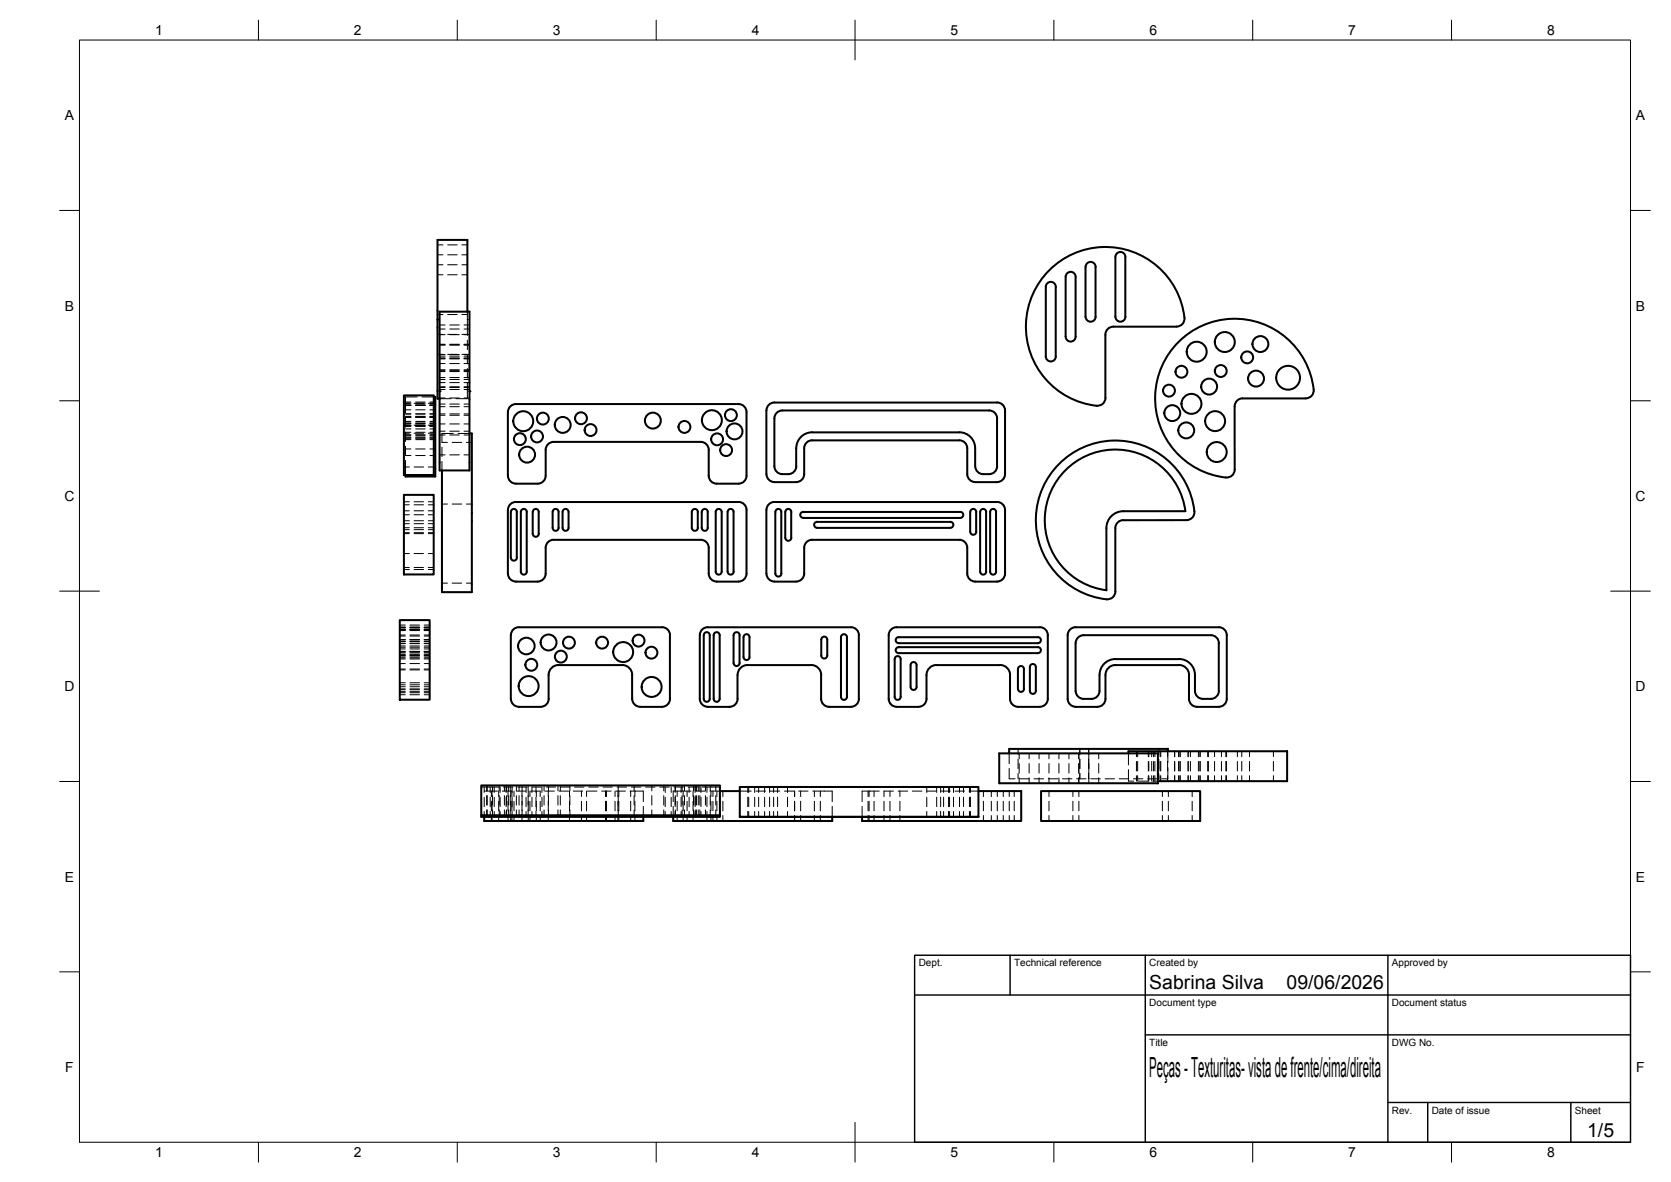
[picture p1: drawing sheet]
<svg xmlns="http://www.w3.org/2000/svg" width="420mm" height="297mm" viewBox="0 0 420 297" stroke-linecap="round" stroke-linejoin="round" font-family="sans-serif">
<defs><g id="words">
<text font-size="7" x="289" y="270.6">Peças - Texturitas- vista de frente/cima/direita</text>
<g font-size="4.9">
<text x="289" y="248.5">Sabrina Silva</text>
<text x="323.5" y="248.5">09/06/2026</text>
<text x="399.1" y="285.7">1/5</text>
</g>
<g font-size="3.5">
<text x="39" y="8.8">1</text>
<text x="89" y="8.8">2</text>
<text x="139" y="8.8">3</text>
<text x="189" y="8.8">4</text>
<text x="239" y="8.8">5</text>
<text x="289" y="8.8">6</text>
<text x="339" y="8.8">7</text>
<text x="389" y="8.8">8</text>
<text x="16.3" y="30.2">A</text>
<text x="411.3" y="30.2">A</text>
<text x="16.3" y="78">B</text>
<text x="411.3" y="78">B</text>
<text x="16.2" y="125.9">C</text>
<text x="411.2" y="125.9">C</text>
<text x="16.2" y="173.7">D</text>
<text x="411.2" y="173.7">D</text>
<text x="16.3" y="221.6">E</text>
<text x="411.3" y="221.6">E</text>
<text x="16.4" y="269.4">F</text>
<text x="411.4" y="269.4">F</text>
<text x="39" y="290.8">1</text>
<text x="89" y="290.8">2</text>
<text x="139" y="290.8">3</text>
<text x="189" y="290.8">4</text>
<text x="239" y="290.8">5</text>
<text x="289" y="290.8">6</text>
<text x="339" y="290.8">7</text>
<text x="389" y="290.8">8</text>
</g>
<g font-size="2.5">
<text x="231" y="242.9">Dept.</text>
<text x="255" y="242.9">Technical reference</text>
<text x="289" y="242.9">Created by</text>
<text x="350" y="242.9">Approved by</text>
<text x="289" y="252.8">Document type</text>
<text x="350" y="252.8">Document status</text>
<text x="289" y="262.9">Title</text>
<text x="350" y="262.9">DWG No.</text>
<text x="350" y="279.9">Rev.</text>
<text x="360" y="279.9">Date of issue</text>
<text x="396" y="279.9">Sheet</text>
</g>
</g></defs>
<!-- layer: Visible -->
<g fill="none" stroke="#000" stroke-width=".51">
<path d="M110.5 78.3h7.5v39.9h-7.5zM117.5 78.3v-18h-7.5v39.9h.5M263.5 71.1a1.26 1.26 0 0 1 1.3-.1 1.26 1.26 0 0 1 .7 1.1v17.5a1.26 1.26 0 0 1-1.3 1.2 1.26 1.26 0 0 1-1.2-1.2v-17.5zM270.4 69.6v15M270.5 69.6a1.26 1.26 0 0 0-1.3-1.3 1.26 1.26 0 0 0-1.3 1.3v15M273.2 66.3a1.26 1.26 0 0 1 1.4-.4 1.26 1.26 0 0 1 .9 1.2v12.5a1.27 1.27 0 0 1-1.3 1.2 1.27 1.27 0 0 1-1.3-1.2l.1-12.5zM283 64.6v15M283 64.6a1.26 1.26 0 0 0-1.3-1.3 1.26 1.26 0 0 0-1.2 1.3v15a1.26 1.26 0 0 0 1.2 1.2 1.26 1.26 0 0 0 1.3-1.2M101.6 99.4h7.5v20h-7.5zM109.1 99.7h.4v20h-7.5v-.3M267.9 84.6a1.26 1.26 0 0 0 1.3 1.2 1.26 1.26 0 0 0 1.3-1.2M111.1 118.2v10.7"/>
<path d="M118 108.9h.6v20M127.7 103.6v16M127.7 119.5a2 2 0 0 0 2 2M129.7 101.5h56a2 2 0 0 1 2 2v16.1a2 2 0 0 1-2 1.9h-5.5a2 2 0 0 1-2-2v-6.4M129.7 101.5a2 2 0 0 0-2 2M137.2 113a2 2 0 0 1 2-2h37a2 2 0 0 1 2 2M137.2 113.1v6.4a2 2 0 0 1-2 2h-5.5M192.7 119.2v-16.1a2 2 0 0 1 2-2l56 .1a1.97 1.97 0 0 1 2 1.9v16.1M192.7 119.1a2 2 0 0 0 2 2M202.2 119.1a2 2 0 0 1-2 2M204.2 108.7h37M204.2 110.7h37"/>
<path d="M204.2 110.6a2 2 0 0 0-2 2v6.6M241.2 110.6a2 2 0 0 1 2 2v6.6M241.2 108.6a4 4 0 0 1 4 4.1v4.5a2 2 0 0 0 2 2 2.91 2.91 0 0 0 3.2-1l.3-1M243.2 119.1a2 2 0 0 0 2 2M250.7 105.2v12M250.7 105.2a2 2 0 0 0-2-2h-52a2 2 0 0 0-2 2v12a2 2 0 0 0 2 2 2.91 2.91 0 0 0 3.2-1l.3-1v-4.5a4 4 0 0 1 4-4.1M252.7 119.1a2 2 0 0 1-2 2M268.4 117.7a17.7 17.7 0 0 1 29.7 10.8h-15.7a4.2 4.2 0 0 0-4.2 4.2v15.6a17.7 17.7 0 0 1-14.7-12.2 17.7 17.7 0 0 1 4.9-18.4zM275.7 102a1.97 1.97 0 0 0 2.2-2v-15.9a2 2 0 0 1 2-2h15.9a2.03 2.03 0 0 0 2-2.3 20 20 0 0 0-20.6-17.7 20 20 0 0 0-19.2 19.3 20 20 0 0 0 17.7 20.6M312.4 100.1h15.9M312.5 100.1a2 2 0 0 0-2 2M328.3 100.1a1.99 1.99 0 0 0 2-2.2 20 20 0 0 0-20.7-17.8 20 20 0 0 0-19.1 19.5 20 20 0 0 0 18.2 20.4l.7-.3 .7-.5 .4-1.2-.1-15.9"/>
<path d="M101.6 124.4h7.5v20h-7.5zM111.1 128.9v19.9h7.5v-19.9M111.1 128.9h.1M118.6 128.9h.1M127.7 128.2v16M128.4 128.7v11.5M128.5 128.6a.75 .75 0 0 1 .7-.7 .75 .75 0 0 1 .8 .7l-.1 11.6M129.7 126.2l56-.1a2 2 0 0 1 2 2M129.7 126.1a2 2 0 0 0-2 2M131.2 128.1a.73 .73 0 0 1 .8-.1 .73 .73 0 0 1 .4 .7l.1 15a.75 .75 0 0 1-.8 .7 .75 .75 0 0 1-.7-.7v-15.1zM134.2 128.1a.73 .73 0 0 1 .8-.1 .73 .73 0 0 1 .4 .7l.1 5.5a.75 .75 0 0 1-.8 .7 .75 .75 0 0 1-.7-.7v-5.6zM140.4 128.7v4"/>
<path d="M140.5 128.6a.75 .75 0 0 0-.8-.7 .75 .75 0 0 0-.7 .8v3.9a.75 .75 0 0 0 .7 .8 .75 .75 0 0 0 .8-.8M141.7 128.1a.75 .75 0 0 1 .8-.1 .75 .75 0 0 1 .5 .7v3.9a.75 .75 0 0 1-.8 .8 .75 .75 0 0 1-.7-.8v-4zM173.9 128.7v4M174 128.6a.74 .74 0 0 1 .7-.7 .74 .74 0 0 1 .8 .8v3.9a.75 .75 0 0 1-.8 .8 .75 .75 0 0 1-.7-.8M176.7 128.1a.73 .73 0 0 1 .8-.1 .73 .73 0 0 1 .4 .7l.1 3.9a.75 .75 0 0 1-.8 .8 .75 .75 0 0 1-.7-.8v-4zM180.2 128.1a.75 .75 0 0 1 .8-.1 .75 .75 0 0 1 .5 .7v15a.75 .75 0 0 1-.8 .7 .75 .75 0 0 1-.7-.7v-15.1zM182.9 128.7v15M183 128.6a.75 .75 0 0 1 .7-.7 .75 .75 0 0 1 .8 .7M184.4 128.7v15M187.7 128.2v15.9a2.04 2.04 0 0 1-2 2.1l-5.5-.1a2 2 0 0 1-2-1.9v-6.6a2 2 0 0 0-2-2l-37 .1a1.96 1.96 0 0 0-2 1.9v6.6a2 2 0 0 1-2 1.9l-5.5 .1M192.7 128.2v15.9a2.04 2.04 0 0 0 2 2.1l5.5-.1a2 2 0 0 0 2-1.9v-6.6a2 2 0 0 1 2-2M192.7 128.1a2 2 0 0 1 2-2l56 .1a1.96 1.96 0 0 1 2 1.9"/>
<path d="M194.7 121.2h5.5M194.9 128.7v15.5M195 128.6a.75 .75 0 0 1 .7-.7 .75 .75 0 0 1 .8 .7l-.1 15.6a.74 .74 0 0 1-.7 .7 .74 .74 0 0 1-.7-.8M197.7 128.1a.73 .73 0 0 1 .8-.1 .73 .73 0 0 1 .4 .7l.1 6.4a.75 .75 0 0 1-.8 .8 .75 .75 0 0 1-.7-.8v-6.5zM202 130.2h39.4M202 128.7h39.4M202 128.6a.75 .75 0 0 0-.8 .8 .75 .75 0 0 0 .8 .7M204.9 131.4l.6-.3h33.5a.76 .76 0 0 1 .7 .8 .76 .76 0 0 1-.7 .8l-33.5-.1a.75 .75 0 0 1-.7-.4 .75 .75 0 0 1 .1-.8zM241.5 128.6a.75 .75 0 0 1 .7 .8 .75 .75 0 0 1-.7 .7M244.2 128.1a.73 .73 0 0 1 .8-.1 .73 .73 0 0 1 .4 .7l.1 4.9a.75 .75 0 0 1-.8 .8 .75 .75 0 0 1-.7-.8v-5zM245.2 121.2h5.5M246.4 128.7v15"/>
<path d="M246.5 128.6a.75 .75 0 0 1 .7-.7 .75 .75 0 0 1 .8 .7M247.9 128.7v15M249.2 128.1a.73 .73 0 0 1 .8-.1 .73 .73 0 0 1 .4 .7l.1 15a.75 .75 0 0 1-.8 .7 .75 .75 0 0 1-.7-.7v-15.1zM252.7 128.2v15.9a2.04 2.04 0 0 1-2 2.1l-5.5-.1a2 2 0 0 1-2-1.9v-6.6a2 2 0 0 0-2-2l-37 .1M282.4 130.7a2 2 0 0 0-2 2v15.9M300.3 128.5a20 20 0 0 0-20.7-17.8 20 20 0 0 0-19.1 19.5 20 20 0 0 0 18.2 20.4l.7-.3 .7-.5 .4-1.2M300.3 128.5a2 2 0 0 1-2 2.2h-15.9M100.5 155.8h7.5v20h-7.5zM127.7 144.1a2 2 0 0 0 2 2M128.4 159.6v16M128.5 140.1a.75 .75 0 0 0 .7 .8 .75 .75 0 0 0 .8-.8M130.5 157.6h36"/>
<path d="M130.5 157.6a2 2 0 0 0-2 2M166.5 157.6a2 2 0 0 1 2 2l-.1 16a1.96 1.96 0 0 1-1.9 2h-5.5M177.2 159.1a.75 .75 0 0 1 .8-.2 .75 .75 0 0 1 .5 .7v16a.75 .75 0 0 1-.8 .8 .75 .75 0 0 1-.7-.8v-16zM177.9 157.6h36.1M178 157.6a2 2 0 0 0-2 2v16a2 2 0 0 0 2 2h5.5M179.7 159.1a.75 .75 0 0 1 .8-.2 .75 .75 0 0 1 .5 .7v16a.75 .75 0 0 1-.8 .8 .75 .75 0 0 1-.7-.8v-16zM183 143.7a.75 .75 0 0 0 .7 .7 .75 .75 0 0 0 .8-.7M184.4 159.6v7M184.5 159.6a.75 .75 0 0 1 .7-.7 .75 .75 0 0 1 .8 .7l-.1 7a.74 .74 0 0 1-.7 .8 .74 .74 0 0 1-.7-.8M187.2 159.6a.73 .73 0 0 1 .8-.2 .73 .73 0 0 1 .4 .7l.1 5a.75 .75 0 0 1-.8 .8 .75 .75 0 0 1-.7-.8v-5zM211.7 159.6a.75 .75 0 0 1 .8-.2 .75 .75 0 0 1 .5 .7v15a.75 .75 0 0 1-.8 .8 .75 .75 0 0 1-.7-.8v-15zM214 157.6a2 2 0 0 1 2 2"/>
<path d="M215.9 159.6v16M225.4 157.6h36.1M225.5 157.6a2 2 0 0 0-2 2v16a2 2 0 0 0 2 2M246.5 143.7a.75 .75 0 0 0 .7 .7 .75 .75 0 0 0 .8-.7M261.5 157.6a2 2 0 0 1 2 2v16a2 2 0 0 1-2 2h-5.6a2.04 2.04 0 0 1-1.9-2v-6M270.4 157.6h36.1M270.5 157.6a2 2 0 0 0-2 2v16a2 2 0 0 0 2 2M304.5 159.6h-32a2 2 0 0 0-2 2M304.5 159.6a1.96 1.96 0 0 1 2 2v12a2 2 0 0 1-2 2M306.5 157.6a2 2 0 0 1 2 2v16a2 2 0 0 1-2 2h-5.6a2.04 2.04 0 0 1-1.9-2v-6M128.5 175.6a2.04 2.04 0 0 0 2 2h5.5a2 2 0 0 0 2-2M137.9 169.6a2.48 2.48 0 0 1 2.5-2.5h16.1a2.51 2.51 0 0 1 2.5 2.5"/>
<path d="M137.9 169.6v6M158.9 169.6v6M159 175.6a2 2 0 0 0 2 2M185.4 169.6l.1 6a2 2 0 0 1-2 2M185.5 169.6a2.48 2.48 0 0 1 2.5-2.5h16a2.51 2.51 0 0 1 2.5 2.5M206.5 169.6v6a2.04 2.04 0 0 0 1.9 2h5.6a2 2 0 0 0 2-2M206.7 160.2a.75 .75 0 0 1 .8-.2 .75 .75 0 0 1 .5 .7v4a.75 .75 0 0 1-.7 .8 .75 .75 0 0 1-.8-.8v-4zM225.2 165.1a.75 .75 0 0 1 .8-.2 .75 .75 0 0 1 .5 .7v9.5a.75 .75 0 0 1-.8 .8 .75 .75 0 0 1-.7-.8v-9.5zM229.2 166.6a.75 .75 0 0 1 .8-.2 .75 .75 0 0 1 .5 .7v5.5a.75 .75 0 0 1-.8 .8 .75 .75 0 0 1-.7-.8v-5.5zM233 169.6a2.48 2.48 0 0 1 2.5-2.5h16a2.51 2.51 0 0 1 2.5 2.5M233 169.6v6a2 2 0 0 1-2 2h-5.6M256.2 167.6a.73 .73 0 0 1 .8-.2 .73 .73 0 0 1 .5 .7v5a.75 .75 0 0 1-.8 .8 .75 .75 0 0 1-.7-.8v-5z"/>
<path d="M259 167.6v6a.75 .75 0 0 0 .7 .8 .75 .75 0 0 0 .8-.8v-6M259 167.6a.75 .75 0 0 1 .7-.7 .75 .75 0 0 1 .8 .7M261 160.1h-35a.75 .75 0 0 0-.8 .8 .75 .75 0 0 0 .8 .7h35M261 162.6h-35a.75 .75 0 0 0-.8 .8 .75 .75 0 0 0 .8 .7h35M261 160.1a.75 .75 0 0 1 .7 .8 .75 .75 0 0 1-.7 .7M261 162.6a.75 .75 0 0 1 .7 .8 .75 .75 0 0 1-.7 .7M270.4 161.6v12M276.5 169.6v4a2 2 0 0 1-2.1 2 3.6 3.6 0 0 1-3.3-.6l-.6-.8v-.6M276.5 169.6a4 4 0 0 1 4-4h16a4 4 0 0 1 4 4M278 169.6a2.48 2.48 0 0 1 2.5-2.5h16a2.51 2.51 0 0 1 2.5 2.5M278 169.6v6a2 2 0 0 1-2 2h-5.6M300.5 169.6v4a2 2 0 0 0 2 2"/>
<path d="M302.5 175.6h2M121 197.4h60v7.5h-60zM181 198.8h5M186 197.8h60v7.5h-60zM246 198.8h10.8v7.5h-40v-1M251.2 189.3h39.9v7.5h-39.9zM261.8 198.8h40v7.5h-40zM283.7 189.3v-.5h39.9v7.5h-32.5M293.6 188.2h-39.9v1.1M293.6 188.2h.1M293.6 188.2v.6M121 204.9v.4h60v-.4"/>
<path d="M121.8 205.3v1h40v-1M169.3 205.3v1h40v-1M186 205.3h60"/>
<circle cx="293.9" cy="98.2" r="1.49"/>
<circle cx="297.1" cy="93.4" r="1.49"/>
<circle cx="300.9" cy="88.4" r="2.51"/>
<circle cx="304" cy="97.2" r="2"/>
<circle cx="306.9" cy="93.2" r="1.49"/>
<circle cx="308" cy="86" r="2.51"/>
<circle cx="313.6" cy="89.8" r="1.49"/>
<circle cx="315.8" cy="95.1" r="2"/>
<circle cx="316.9" cy="86.5" r="2"/>
<circle cx="323.9" cy="94.9" r="3"/>
<circle cx="130.7" cy="110.4" r="1.49"/>
<circle cx="131.6" cy="105.9" r="2.51"/>
<circle cx="132.5" cy="114.3" r="2"/>
<circle cx="135" cy="109.7" r="1.49"/>
<circle cx="136.5" cy="105.2" r="1.49"/>
<circle cx="141.5" cy="106.8" r="2"/>
<circle cx="146.1" cy="105.1" r="1.49"/>
<circle cx="148.5" cy="108.1" r="1.49"/>
<circle cx="164.2" cy="105.7" r="2"/>
<circle cx="172.1" cy="107.3" r="1.49"/>
<circle cx="179" cy="105.6" r="2.51"/>
<circle cx="180.3" cy="110.4" r="1.49"/>
<circle cx="182.6" cy="113.1" r="1.49"/>
<circle cx="183.8" cy="104.3" r="1.49"/>
<circle cx="184.7" cy="108.4" r="2"/>
<circle cx="294.8" cy="103.8" r="2"/>
<circle cx="298.3" cy="108.2" r="2"/>
<circle cx="299.6" cy="101.5" r="2.51"/>
<circle cx="305.5" cy="105.8" r="2.51"/>
<circle cx="305.9" cy="113.6" r="2.51"/>
<circle cx="132.3" cy="162.3" r="2.09"/>
<circle cx="132.9" cy="172.4" r="2.51"/>
<circle cx="133.6" cy="167.1" r="1.49"/>
<circle cx="137.9" cy="161.5" r="2"/>
<circle cx="141" cy="165" r="1.49"/>
<circle cx="143.1" cy="161.5" r="1.49"/>
<circle cx="151.4" cy="161.5" r="1.49"/>
<circle cx="156.7" cy="163.9" r="2.51"/>
<circle cx="160.6" cy="161" r="1.49"/>
<circle cx="163.8" cy="164" r="1.49"/>
<circle cx="163.8" cy="172.6" r="2.51"/>
</g>
<!-- layer: Hidden -->
<g fill="none" stroke="#000" stroke-width=".25">
<path d="M110 69.1h1.4M110 66.5h1.4M110 79h1.4M110 61.5h1.4M110 64h1.4M112.6 69.1h2.4M112.6 66.5h2.4M112.6 79h2.4M112.6 61.5h2.4M112.6 64h2.4M116.1 69.1h1.4M116.1 66.5h1.4"/>
<path d="M116.1 79h1.4M116.1 61.5h1.4M116.1 64h1.4M117.5 78.3v2M104.9 99.7h-2.9v4.1M106.1 99.7h3M110 89.1h1.9M110 84h1.4M110.5 97.2h1.4M110.5 97.4h1.4M110.5 93.4h1.4M110.5 95.4h1.4"/>
<path d="M110.5 91.4h1.4M110.5 96.1h1.4M110.5 90.1h1.4M110.5 89.5h1.4M110.5 86.5h1.4M110.5 84.1h1.4M110.5 97.9h1.4M110.5 94.9h1.4M110.5 86.7h1.4M110.5 82.7h1.4M110.5 92.9h1.4M110.5 89.9h1.4"/>
<path d="M110.5 93.1h1.4M110.5 81.7h1.4M112.6 89.1h2.9M112.6 84h2.4M113.1 97.2h2.4M113.1 97.4h2.4M113.1 93.4h2.4M113.1 95.4h2.4M113.1 91.4h2.4M113.1 96.1h2.4M113.1 90.1h2.4M113.1 89.5h2.4"/>
<path d="M113.1 86.5h2.4M113.1 84.1h2.4M113.1 97.9h2.4M113.1 94.9h2.4M113.1 86.7h2.4M113.1 82.7h2.4M113.1 92.9h2.4M113.1 89.9h2.4M113.1 93.1h2.4M113.1 81.7h2.4M116.1 89.1h1.9M116.1 84h1.4"/>
<path d="M116.7 97.2h1.3M116.7 97.4h1.3M116.7 93.4h1.3M116.7 95.4h1.3M116.7 91.4h1.3M116.7 96.1h1.3M116.7 90.1h1.3M116.7 89.5h1.3M116.7 86.5h1.3M116.7 84.1h1.3M116.7 97.9h1.3M116.7 94.9h1.3"/>
<path d="M116.7 86.7h1.3M116.7 82.7h1.3M116.7 92.9h1.3M116.7 89.9h1.3M116.7 93.1h1.3M116.7 81.7h1.3M117.5 80.3v4M117.5 96.2v4h-2.9M117.5 80.3h.1M117.5 85.5v2.3M117.5 89.1v2.3M117.5 92.6v2.4"/>
<path d="M101.6 117.4h1.3M101.6 106.9h1.3M101.6 108.9h1.3M102 115.7v3.7M102 109.2h1.3M102 105v2.4M102 108.6v2.3M102 112.1v2.4M102 109.4h1.3M102 106.4h1.3M102 107h1.3M102 104h1.3"/>
<path d="M102 108.6h1.3M102 104.6h1.3M102 106.3h1.3M102 112.8h1.3M102 109.8h1.3M102 104.9h1.3M102 101.9h1.3M102 104.8h1.3M102 101.8h1.3M102 107.8h1.3M102 105.9h1.3M102 101h1.3"/>
<path d="M102 103h1.3M102 110.1h1.3M102 107.1h1.3M102 114.5h1.3M102 110.5h1.3M102 106.6h1.3M102 101.6h1.3M103.3 101.3l-1.7 .1M104.1 117.4h2.4M104.1 106.9h2.4M104.1 108.9h2.4M104.5 109.2h2.4"/>
<path d="M104.5 109.4h2.4M104.5 106.4h2.4M104.5 107h2.4M104.5 104h2.4M104.5 108.6h2.4M104.5 104.6h2.4M104.5 106.3h2.4M104.5 112.8h2.4M104.5 109.8h2.4M104.5 104.9h2.4M104.5 101.9h2.4M104.5 104.8h2.4"/>
<path d="M104.5 101.8h2.4M104.5 107.8h2.4M104.5 105.9h2.4M104.5 101h2.4M104.5 103h2.4M104.5 110.1h2.4M104.5 107.1h2.4M104.5 114.5h2.4M104.5 110.5h2.4M104.5 106.6h2.4M104.5 101.6h2.4M106.9 101.3l-2.8 .1"/>
<path d="M107.7 117.4h1.4M107.7 106.9h1.4M107.7 108.9h1.4M108.1 109.2h1.4M108.1 109.4h1.4M108.1 106.4h1.4M108.1 107h1.4M108.1 104h1.4M108.1 108.6h1.4M108.1 104.6h1.4M108.1 106.3h1.4M108.1 112.8h1.4"/>
<path d="M108.1 109.8h1.4M108.1 104.9h1.4M108.1 101.9h1.4M108.1 104.8h1.4M108.1 101.8h1.4M108.1 107.8h1.4M108.1 105.9h1.4M108.1 101h1.4M108.1 103h1.4M108.1 110.1h1.4M108.1 107.1h1.4M108.1 114.5h1.4"/>
<path d="M108.1 110.5h1.4M108.1 106.6h1.4M108.1 101.6h1.4M109.5 101.3l-1.8 .1M110.5 104h1.4M110.5 106.5h1.4M110.5 100.2h2.9M110.5 102.2h1.4M110.5 114.3h1.4M110.5 109.3h1.4M110.5 101.5h1.4M110.5 100h1.4"/>
<path d="M110.5 108.4h1.4M110.5 104.4h1.4M111.1 116v2.2M111.1 112.4v2.4M113.1 104h2.4M113.1 106.5h2.4M113.1 102.2h2.4M113.1 114.3h2.4M113.1 109.3h2.4M113.1 101.5h2.4M113.1 100h2.4M113.1 108.4h2.4"/>
<path d="M113.1 104.4h2.4M113.7 111.2h2.4M114 108.9h-2.9v2.3h1.4M115.2 108.9h2.8M116.7 104h1.3M116.7 106.5h1.3M116.7 102.2h1.3M116.7 114.3h1.3M116.7 109.3h1.3M116.7 101.5h1.3M116.7 100h1.3M116.7 108.4h1.3"/>
<path d="M116.7 104.4h1.3M117.3 111.2h1.3M101.6 139.1h1.3M101.6 131.6h1.3M101.6 133.1h1.3M101.6 128.4h1.3M101.6 126.9h1.3M101.6 129.4h1.3M101.6 130.9h1.3M101.6 133.9h1.3M101.6 126.1h1.3M101.6 134.1h1.3"/>
<path d="M101.6 132.6h1.3M104.1 139.1h2.4M104.1 131.6h2.4M104.1 133.1h2.4M104.1 128.4h2.4M104.1 126.9h2.4M104.1 129.4h2.4M104.1 130.9h2.4M104.1 133.9h2.4M104.1 126.1h2.4M104.1 134.1h2.4M104.1 132.6h2.4"/>
<path d="M107.7 139.1h1.4M107.7 131.6h1.4M107.7 133.1h1.4M107.7 128.4h1.4M107.7 126.9h1.4M107.7 129.4h1.4M107.7 130.9h1.4M107.7 133.9h1.4M107.7 126.1h1.4M107.7 134.1h1.4M107.7 132.6h1.4M111.1 126.7h1.4"/>
<path d="M113.7 126.7h2.4M117.3 126.7h1.3M100.5 158.2h1.4M100.5 157.6h1.4M100.5 157.1h1.4M100.5 158.3h1.4M100.5 159.8h1.4M100.5 159.6h1.4M100.5 157.7h1.4M100.5 158.5h1.4M100.5 157.8h1.4M101.6 142.6h1.3"/>
<path d="M101.6 143.1h1.3M103.1 158.2h2.4M103.1 157.6h2.4M103.1 157.1h2.4M103.1 158.3h2.4M103.1 159.8h2.4M103.1 159.6h2.4M103.1 157.7h2.4M103.1 158.5h2.4M103.1 157.8h2.4M104.1 142.6h2.4M104.1 143.1h2.4"/>
<path d="M106.7 158.2h1.3M106.7 157.6h1.3M106.7 157.1h1.3M106.7 158.3h1.3M106.7 159.8h1.3M106.7 159.6h1.3M106.7 157.7h1.3M106.7 158.5h1.3M106.7 157.8h1.3M107.7 142.6h1.4M107.7 143.1h1.4M111.1 146.5h1.4"/>
<path d="M113.7 146.5h2.4M117.3 146.5h1.3M100.5 164.1h1.4M100.5 174.6h1.4M100.5 163.7h1.4M100.5 162.3h1.4M100.5 160.8h1.4M100.5 172.6h1.4M100.5 165.1h1.4M100.5 174.1h1.4M100.5 163.1h1.4M100.5 171.6h1.4"/>
<path d="M100.5 164.6h1.4M100.5 172.1h1.4M100.5 165.6h1.4M100.5 173.1h1.4M100.5 168.1h1.4M100.5 173.3h1.4M100.5 168.3h1.4M100.5 161.7h1.4M100.5 161.2h1.4M100.5 160.7h1.4M100.5 162.7h1.4M100.5 164.7h1.4"/>
<path d="M100.5 166.8h1.4M100.5 173.8h1.4M100.5 163.8h1.4M100.5 165.3h1.4M103.1 164.1h2.4M103.1 174.6h2.4M103.1 163.7h2.4M103.1 162.3h2.4M103.1 160.8h2.4M103.1 172.6h2.4M103.1 165.1h2.4M103.1 174.1h2.4"/>
<path d="M103.1 163.1h2.4M103.1 171.6h2.4M103.1 164.6h2.4M103.1 172.1h2.4M103.1 165.6h2.4M103.1 173.1h2.4M103.1 168.1h2.4M103.1 173.3h2.4M103.1 168.3h2.4M103.1 161.7h2.4M103.1 161.2h2.4M103.1 160.7h2.4"/>
<path d="M103.1 162.7h2.4M103.1 164.7h2.4M103.1 166.8h2.4M103.1 173.8h2.4M103.1 163.8h2.4M103.1 165.3h2.4M106.7 164.1h1.3M106.7 174.6h1.3M106.7 163.7h1.3M106.7 162.3h1.3M106.7 160.8h1.3M106.7 172.6h1.3"/>
<path d="M106.7 165.1h1.3M106.7 174.1h1.3M106.7 163.1h1.3M106.7 171.6h1.3M106.7 164.6h1.3M106.7 172.1h1.3M106.7 165.6h1.3M106.7 173.1h1.3M106.7 168.1h1.3M106.7 173.3h1.3M106.7 168.3h1.3M106.7 161.7h1.3"/>
<path d="M106.7 161.2h1.3M106.7 160.7h1.3M106.7 162.7h1.3M106.7 164.7h1.3M106.7 166.8h1.3M106.7 173.8h1.3M106.7 163.8h1.3M106.7 165.3h1.3M121 197.8h4.4M121.8 198.8h3.3M121.8 197.8v1.3M122.4 197.4v1.3"/>
<path d="M122.4 199.9v2.4M122.5 197.4v1.3M122.5 199.9v2.4M123.3 197.8v1.3M123.5 198.8v1.4M123.7 198.8v1.4M123.8 197.4v1.3M123.8 199.9v2.4M124.3 197.8v1.3M125.4 198.8v1.4M125.5 197.4v1.3M125.5 199.9v2.4"/>
<path d="M125.8 197.8v1.3M126.3 198.8h2.4M126.6 197.8h2.4M126.8 197.4v1.3M126.8 199.9v2.4M127.3 197.8v1.3M127.4 197.4v1.3M127.4 199.9v2.4M127.7 198.8v1.4M127.8 197.4v1.3M127.8 199.9v2.4M128.3 197.4v1.3"/>
<path d="M128.3 199.9v2.4M128.4 198.8v1.4M128.8 197.8l-.1 2.4M129.2 198.8v1.4M129.8 197.4v1.3M129.8 199.9v2.4M129.9 198.8h2.3M130.2 197.8h2.4M130.5 197.4v1.3M130.5 199.9v2.4M131.3 198.8v6.1M131.3 197.4v1.3"/>
<path d="M132.3 197.8v1.3M132.8 197.4v1.3M132.8 198.8v6.1M133.2 198.8v1.4M133.4 198.8h2.4M134.8 197.8v1.3M134.9 198.8v1.4M135.8 198.8v1.4M136.1 197.8h-2.3v1.3M136.3 197.8v1.3M136.8 197.4v1.3M136.8 199.9v2.4"/>
<path d="M137 198.8h2.4M137.3 197.8h2.4M137.9 198.8v1.4M137.9 197.4v1.3M137.9 199.9v2.4M140.3 197.4v1.3M140.3 199.9v2.4M140.6 198.8h2.4M140.9 197.8h2.4M140.9 197.4v1.3M140.9 199.9v2.4M143.2 198.8v1.4"/>
<path d="M143.3 197.4v1.3M143.3 199.9v2.4M144.1 198.8h2.4M144.5 197.8h2.4M146.2 198.8v1.4M147.5 198.8v1.4M147.7 198.8h2.4M148 197.8h2.4M151.3 198.8h2.4M151.6 197.8h2.4M152.3 198.8v1.4M152.4 198.8v1.4"/>
<path d="M152.5 198.8v1.4M154.6 198.8v1.4M154.9 198.8h2.3M155.2 197.8h2.4M155.4 198.8v1.4M155.4 197.4v1.3M155.4 199.9v2.4M155.6 198.8v1.4M158.4 198.8h3.4v2.7M158.6 198.8v1.4M158.7 197.8h2.4M159.4 197.4v1.3"/>
<path d="M159.4 199.9v2.4M159.6 198.8v1.4M162.3 197.8h2.4M163.9 197.4v1.3M163.9 199.9v2.4M165.9 197.8h2.4M166.9 197.4v1.3M166.9 199.9v2.4M167.3 197.8v1.3M168.8 197.8v1.3M169.5 197.8h2.4M169.8 197.4v1.7"/>
<path d="M169.8 199.9v2.8M170.3 198.8v1.4M171.3 197.8v1.3M171.5 197.4v1.3M171.5 199.9v2.4M171.8 198.8v1.4M172.1 197.4v1.3M172.1 199.9v2.4M172.8 198.8v1.4M173 197.8h2.4M173.3 197.8v1.3M173.8 198.8h-4.5v2.7"/>
<path d="M174.3 198.8v1.4M174.4 197.4v1.3M174.4 199.9v2.4M174.8 197.8v1.3M174.8 197.4v1.3M174.8 199.9v2.4M174.9 198.8h2.4M175.1 197.4v1.3M175.1 199.9v2.4M175.6 197.4v1.3M175.6 199.9v2.4M176 197.4v1.3"/>
<path d="M176 199.9v2.4M176.3 197.8v1.3M176.6 197.8h4.4M177.4 197.4v1.3M177.4 199.9v2.4M177.8 197.8v1.3M178.5 198.8h2.5M178.6 197.4v1.3M178.6 199.9v2.4M178.8 198.8v1.4M179.3 198.8v1.4M180 197.4v1.3"/>
<path d="M180 199.9v2.4M180.3 198.8v1.4M181.8 198.8v1.4M186 197.8h2M186 198.8h2.9M188 197.8h2.4M188 197.8v1.3M188.3 197.8v1.3M189.8 197.8v1.3M190.1 198.8h2.4M190.8 197.8v1.3M191.6 197.8h2.4"/>
<path d="M192.3 197.8v1.3M193.5 197.8v1.3M193.7 198.8h2.3M194.5 197.8v1.3M195.2 197.8h2.3M195.5 197.8v1.3M197.2 198.8h2.4M198 197.8v1.3M198.8 197.8h2.3M199.8 198.8v1.4M200.8 198.8h2.4M201.3 198.8v1.4"/>
<path d="M202.3 197.8h2.4M204.4 198.8h4.9v2.7M204.8 198.8v1.4M205.9 197.8h2.4M206.3 198.8v1.4M209.5 197.8h2.4M213 197.8h2.4M216.6 197.8h2.4M218.3 198.8v1.4M218.5 198.8v1.4M219.8 198.8v1.4M220.2 197.8h2.4"/>
<path d="M221.1 198.8h-4.3v2.7M223.8 197.8h2.3M223.8 198.8v1.4M224.6 198.8h-2.3v1.4M225.8 198.8h2.4M226.3 198.8v1.4M227.3 197.8h2.4M229.4 198.8h2.4M230.9 197.8h2.4M233 198.8h2.4M233 197.8v1.3M234.5 197.8h2.4"/>
<path d="M235.5 197.8v1.3M236.5 197.8v1.3M236.6 198.8h2.3M237.3 197.8v1.3M238 197.8h2.4M238.5 197.8v1.3M238.8 197.8v1.3M239.8 197.8v1.3M240.1 198.8h2.4M241.3 197.8v1.3M241.6 197.8h2.4M242.3 197.8v1.3"/>
<path d="M243.7 198.8h2.3M243.8 197.8v1.3M244 197.8h2M244 197.8v1.3M247.3 198.8v1.4M249.3 198.8v1.4M250.8 198.8v1.4M252.3 198.8v1.4M253.7 193.1v2.6h1.5M253.7 189.3v2.6M253.8 198.8v1.4M255 198.8v1.4"/>
<path d="M256 188.2v1.4M256 190.8v2.4M256 194.3v1.4M256.3 189.3v1.4M256.3 191.9v2.4M256.3 195.5v1.3M256.4 195.7h2.4M258.8 189.3v1.4M258.8 191.9v2.4M258.8 195.5v1.3M260 195.7h2.4M261.3 189.3v1.4"/>
<path d="M261.3 191.9v2.4M261.3 195.5v1.3M263.6 195.7h2.3M263.8 189.3v1.4M263.8 191.9v2.4M263.8 195.5v1.3M263.8 198.8v1.4M266.3 189.3v1.4M266.3 191.9v2.4M266.3 195.5v1.3M267.1 195.7h2.4M268.8 189.3v1.4"/>
<path d="M268.8 191.9v2.4M268.8 195.5v1.3M269.8 198.8v1.4M270.7 195.7h2.4M271.3 189.3v1.4M271.3 191.9v2.4M271.3 195.5v1.3M271.3 198.8v1.4M271.5 188.2v1.4M271.5 190.8v2.4M271.5 194.3v1.4M273.7 188.2l.1 2.5"/>
<path d="M273.7 190.8l.1 3.5M273.7 194.3l.1 2.5M274.3 195.7h2.4M276.3 189.3v1.4M276.3 191.9v2.4M276.3 195.5v1.3M277.9 195.7h2.3M281.4 195.7h2.4M283.7 193.4v2.9h1.4M283.7 189.3v2.9M285 195.7h2.4M285.7 188.8v1.4"/>
<path d="M285.7 191.4v2.3M285.7 194.9v1.4M286 188.8v1.4M286 191.4v2.3M286 194.9v1.4M286.3 196.3h2.3M288.6 195.7h2.4M288.7 188.8v1.4M288.7 191.4v2.3M288.7 194.9v1.4M288.9 188.8v1.4M288.9 191.4v2.3"/>
<path d="M288.9 194.9v1.4M289.6 188.8v1.4M289.6 191.4v2.3M289.6 194.9v1.4M289.8 196.3h1.3M290 188.8v1.4M290 191.4v2.3M290 194.9v1.4M290.4 188.8v1.4M290.4 191.4v2.3M290.4 194.9v1.4M291.4 188.2v1.4"/>
<path d="M291.4 190.8v2.4M291.4 194.3v1.4M291.7 188.8v1.4M291.7 191.4v2.3M291.7 194.9v1.4M291.9 188.8v1.4M291.9 191.4v2.3M291.9 194.9v1.4M292.1 195.7h1.5M292.3 198.8v1.4M293.6 188.8v1.4M293.6 191.4v2.3"/>
<path d="M293.6 194.9v1.4M293.6 195.7h.1M293.6 188.8v2.9M293.6 192.9v2.8M293.8 198.8v1.4M295.3 188.8v1.4M295.3 191.4v2.3M295.3 194.9v1.4M295.4 188.8v1.4M295.4 191.4v2.3M295.4 194.9v1.4M296.3 188.8v1.4"/>
<path d="M296.3 191.4v2.3M296.3 194.9v1.4M296.7 188.8v1.4M296.7 191.4v2.3M296.7 194.9v1.4M298.7 188.8v1.4M298.7 191.4v2.3M298.7 194.9v1.4M299.3 188.8v1.4M299.3 191.4v2.3M299.3 194.9v1.4M299.8 198.8v1.4"/>
<path d="M301.3 188.8v1.4M301.3 191.4v2.3M301.3 194.9v1.4M301.7 188.8v1.4M301.7 191.4v2.3M301.7 194.9v1.4M303.7 188.8v1.4M303.7 191.4v2.3M303.7 194.9v1.4M305.4 188.8v1.4M305.4 191.4v2.3M305.4 194.9v1.4"/>
<path d="M307.1 188.8v1.4M307.1 191.4v2.3M307.1 194.9v1.4M308.2 188.8v1.4M308.2 191.4v2.3M308.2 194.9v1.4M308.4 188.8v1.4M308.4 191.4v2.3M308.4 194.9v1.4M311.1 188.8v1.4M311.1 191.4v2.3M311.1 194.9v1.4"/>
<path d="M312.2 188.8v1.4M312.2 191.4v2.3M312.2 194.9v1.4M314.2 188.8v1.4M314.2 191.4v2.3M314.2 194.9v1.4M320.2 188.8v1.4M320.2 191.4v2.3M320.2 194.9v1.4M121.8 200.3v2.4M121.8 203.9v1.4M122.4 203.5v1.4"/>
<path d="M122.5 203.5v1.4M123.3 200.3v2.4M123.3 203.9v1.4M123.5 201.4v2.4M123.5 204.9v1.4M123.7 201.4v2.4M123.7 204.9v1.4M123.8 203.5v1.4M124.3 200.3v2.4M124.3 203.9v1.4M125.4 201.4v2.4M125.4 204.9v1.4"/>
<path d="M125.5 203.5v1.4M125.8 200.3v2.4M125.8 203.9v1.4M126.8 203.5v1.4M127.3 200.3v2.4M127.3 203.9v1.4M127.4 203.5v1.4M127.7 201.4v2.4M127.7 204.9v1.4M127.8 203.5v1.4M128.3 203.5v1.4M128.4 201.4v2.4"/>
<path d="M128.4 204.9v1.4M128.8 200.3l-.1 3.5M128.8 203.9l-.1 2.4M129.2 201.4v2.4M129.2 204.9v1.4M129.8 203.5v1.4M130.5 203.5v1.8M131.3 204.9v1.4M132.3 200.3v2.4M132.3 203.9v1.4M132.8 204.9v1.4M133.2 201.4v2.4"/>
<path d="M133.2 204.9v1.4M133.8 200.3v2.4M133.8 203.9v1.4M134.8 200.3v2.4M134.8 203.9v1.4M134.9 201.4v2.4M134.9 204.9v1.4M135.8 201.4v2.4M135.8 204.9v1.4M136.3 200.3v2.4M136.3 203.9v1.4M136.8 203.5v1.4"/>
<path d="M137.9 201.4v2.4M137.9 204.9v1.4M137.9 203.5v1.4M140.3 203.5v1.4M140.9 203.5v1.4M143.2 201.4v2.4M143.2 204.9v1.4M143.3 203.5v1.4M146.2 201.4v2.4M146.2 204.9v1.4M147.5 201.4v2.4M147.5 204.9v1.4"/>
<path d="M152.3 201.4v2.4M152.3 204.9v1.4M152.4 201.4v2.4M152.4 204.9v1.4M152.5 201.4v2.4M152.5 204.9v1.4M154.6 201.4v2.4M154.6 204.9v1.4M155.4 201.4v2.4M155.4 204.9v1.4M155.4 203.5v1.4M155.6 201.4v2.4"/>
<path d="M155.6 204.9v1.4M158.6 201.4v2.4M158.6 204.9v1.4M159.4 203.5v1.4M159.6 201.4v2.4M159.6 204.9v1.4M161.8 202.6v2.7M163.9 203.5v1.4M166.9 203.5v1.4M167.3 200.3v2.4M167.3 203.9v1.4M168.8 200.3v2.4"/>
<path d="M168.8 203.9v1.4M169.3 202.6v2.7M169.8 203.5v1.8M170.3 201.4v2.4M170.3 204.9v1.4M171.3 200.3v2.4M171.3 203.9v1.4M171.5 203.5v1.8M171.8 201.4v2.4M171.8 204.9v1.4M172.1 203.5v1.4M172.8 201.4v2.4"/>
<path d="M172.8 204.9v1.4M173.3 200.3v2.4M173.3 203.9v1.4M174.3 201.4v2.4M174.3 204.9v1.4M174.4 203.5v1.4M174.8 200.3v2.4M174.8 203.9v1.4M174.8 203.5v1.4M175.1 203.5v1.4M175.6 203.5v1.4M176 203.5v1.4"/>
<path d="M176.3 200.3v2.4M176.3 203.9v1.4M177.4 203.5v1.4M177.8 200.3v2.4M177.8 203.9v2.4M178.6 203.5v1.4M178.8 201.4v2.4M178.8 204.9v1.4M179.3 201.4v2.4M179.3 204.9v1.4M180 203.5v1.4M180.3 201.4v2.4"/>
<path d="M180.3 204.9v1.4M181.8 201.4v2.4M181.8 204.9v1.4M188 200.3v2.4M188 203.9v1.4M188.3 200.3v2.4M188.3 203.9v1.4M189.8 200.3v2.4M189.8 203.9v1.4M190.8 200.3v2.4M190.8 203.9v1.4M192.3 200.3v2.4"/>
<path d="M192.3 203.9v1.4M193.5 200.3v2.4M193.5 203.9v1.4M194.5 200.3v2.4M194.5 203.9v1.4M195.5 205.3h.1M195.5 200.3v2.4M195.5 203.9v1.4M198 200.3v2.4M198 203.9v1.4M199.8 201.4v2.4M199.8 204.9v1.4"/>
<path d="M201.3 201.4v2.4M201.3 204.9v1.4M204.8 201.4v2.4M204.8 204.9v1.4M206.3 201.4v2.4M206.3 204.9v1.4M209.3 202.6v2.7M216.8 202.6v2.7M218.3 201.4v2.4M218.3 204.9v1.4M218.5 201.4v2.4M218.5 204.9v1.4"/>
<path d="M219.8 201.4v2.4M219.8 204.9v1.4M222.3 201.4v2.4M222.3 204.9v1.4M223.8 201.4v2.4M223.8 204.9v1.4M226.3 201.4v2.4M226.3 204.9v1.4M233 200.3v2.4M233 203.9v1.4M235.5 200.3v2.4M235.5 203.9v1.4"/>
<path d="M236.5 205.3h.1M236.5 200.3v2.4M236.5 203.9v1.4M237.3 200.3v2.4M237.3 203.9v1.4M238.5 200.3v2.4M238.5 203.9v1.4M238.8 200.3v2.4M238.8 203.9v1.4M239.8 200.3v2.4M239.8 203.9v1.4M241.3 200.3v2.4"/>
<path d="M241.3 203.9v1.4M242.3 200.3v2.4M242.3 203.9v1.4M243.8 200.3v2.4M243.8 203.9v1.4M244 200.3v2.4M244 203.9v1.4M247.3 201.4v2.4M247.3 204.9v1.4M249.3 201.4v2.4M249.3 204.9v1.4M250.8 201.4v2.4"/>
<path d="M250.8 204.9v1.4M252.3 201.4v2.4M252.3 204.9v1.4M253.8 201.4v2.4M253.8 204.9v1.4M255 201.4v2.4M255 204.9v1.4M263.8 201.4v2.4M263.8 204.9v1.4M269.8 201.4v2.4M269.8 204.9v1.4M271.3 201.4v2.4"/>
<path d="M271.3 204.9v1.4M292.3 201.4v2.4M292.3 204.9v1.4M293.8 201.4v2.4M293.8 204.9v1.4M299.8 201.4v2.4M299.8 204.9v1.4"/>
</g>
<!-- layer: Visible -->
<g fill="#000">
<circle cx="110" cy="80.3" r=".25"/>
<circle cx="110.5" cy="98.3" r=".25"/>
<circle cx="118" cy="98.3" r=".25"/>
<circle cx="186" cy="205.3" r=".25"/>
</g>
<!-- layer: BORDER -->
<g fill="none" stroke="#000" stroke-width=".25">
<path d="M20 10.1h390v276.9h-390zM65 5.1v5M115 5.1v5M165 5.1v5M215 5.1v10M265 5.1v5M315 5.1v5M365 5.1v5M15 52.9h5M410 52.9h5M15 100.7h5M410 100.7h5"/>
<path d="M15 148.6h10M405 148.6h10M15 196.4h5M410 196.4h5M15 244.2h5M410 244.2h5M65 287v5M115 287v5M165 287v5M215 282.1v9.9M265 287v5M315 287v5"/>
<path d="M365 287v5"/>
</g>
<!-- layer: TITLEBLOCK -->
<path d="M230 240.1h180v46.9h-180zM230 250h180M254 240.1v9.9M288 240.1v46.9M349 240.1v46.9M288 260.1h122M349 277.1h61M359 277.1v9.9M395 277.1v9.9" fill="none" stroke="#000" stroke-width=".36"/>
<use href="#words"/>
</svg>
